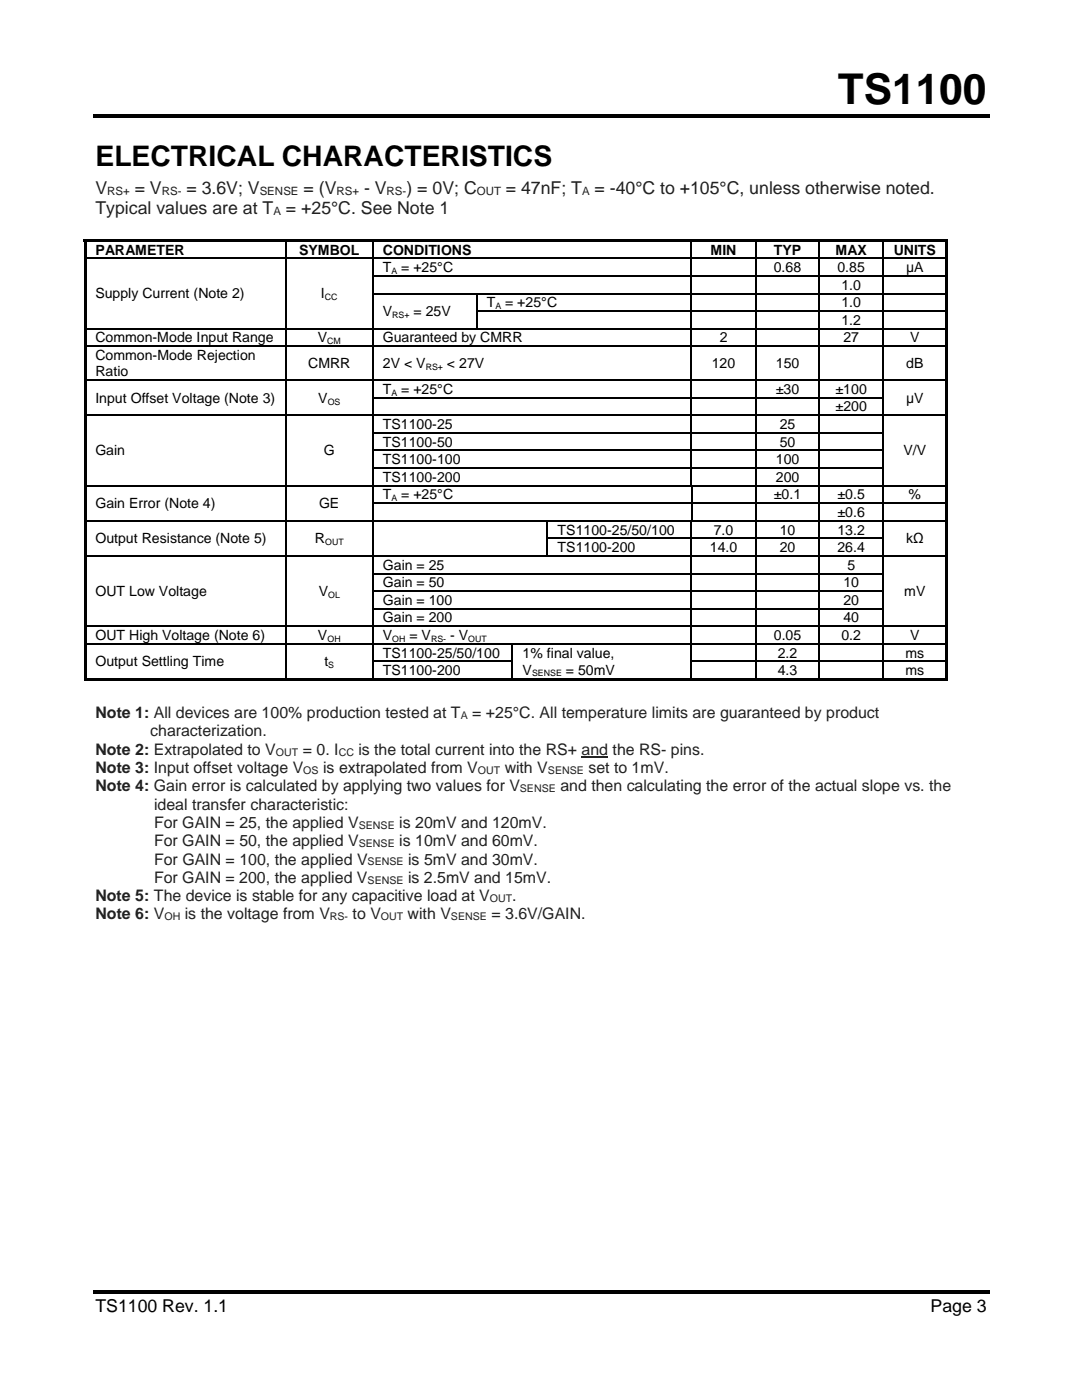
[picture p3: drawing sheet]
<svg xmlns="http://www.w3.org/2000/svg" width="216mm" height="279mm" viewBox="0 0 216 279" stroke-linecap="round" stroke-linejoin="round" font-family="sans-serif">
<defs><g id="words">
<text font-size="8.5" x="167.2" y="20.7">TS1100</text>
<text font-size="5.7" x="19" y="33.2">ELECTRICAL CHARACTERISTICS</text>
<g font-size="3.5" fill="#231f20">
<text x="19" y="38.8">V</text>
<text x="26.9" y="38.8">= V</text>
<text x="37.2" y="38.8">= 3.6V; V</text>
<text x="60.6" y="38.8">= (V</text>
<text x="72.6" y="38.8">- V</text>
<text x="81.1" y="38.8">) = 0V; C</text>
<text x="100.9" y="38.8">= 47nF; T</text>
<text x="118.6" y="38.8">= -40°C to +105°C, unless otherwise noted.</text>
<text x="19.1" y="42.8">Typical values are at T</text>
<text x="57.1" y="42.8">= +25°C. See Note 1</text>
</g>
<g font-size="3.5">
<text x="19" y="261.9">TS1100 Rev. 1.1</text>
<text x="185.7" y="261.9">Page 3</text>
</g>
<g font-size="3.2" fill="#231f20">
<text x="19" y="143.3">Note 1: All devices are 100% production tested at T</text>
<text x="94.2" y="143.3">= +25°C. All temperature limits are guaranteed by product</text>
<text x="30" y="147">characterization.</text>
<text x="19" y="154.3">Note 3: Input offset voltage V</text>
<text x="19.1" y="150.6">Note 2: Extrapolated to V</text>
<text x="60.4" y="150.6">= 0. I</text>
<text x="64.5" y="154.3">is extrapolated from V</text>
<text x="71.5" y="150.6">is the total current into the RS+ and the RS- pins.</text>
<text x="100.7" y="154.3">with V</text>
<text x="117.4" y="154.3">set to 1mV.</text>
<text x="19" y="157.9">Note 4: Gain error is calculated by applying two values for V</text>
<text x="30.7" y="161.6">ideal transfer characteristic:</text>
<text x="111.8" y="157.9">and then calculating the error of the actual slope vs. the</text>
<text x="30.7" y="165.2">For GAIN = 25, the applied V</text>
<text x="79.7" y="165.2">is 20mV and 120mV.</text>
<text x="30.7" y="168.9">For GAIN = 50, the applied V</text>
<text x="30.7" y="172.5">For GAIN = 100, the applied V</text>
<text x="79.7" y="168.9">is 10mV and 60mV.</text>
<text x="81.4" y="172.6">is 5mV and 30mV.</text>
<text x="19" y="179.8">Note 5: The device is stable for any capacitive load at V</text>
<text x="30.7" y="176.2">For GAIN = 200, the applied V</text>
<text x="81.4" y="176.2">is 2.5mV and 15mV.</text>
<text x="102.2" y="179.8">.</text>
<text x="19.1" y="183.5">Note 6: V</text>
<text x="36.9" y="183.5">is the voltage from V</text>
<text x="70.4" y="183.5">to V</text>
<text x="81.3" y="183.5">with V</text>
<text x="98.1" y="183.5">= 3.6V/GAIN.</text>
</g>
<g font-size="2.8">
<text x="19" y="50.8">PARAMETER</text>
<text x="59.7" y="50.8">SYMBOL</text>
<text x="76.4" y="50.8">CONDITIONS</text>
<text x="141.8" y="50.8">MIN</text>
<text x="154.4" y="50.8">TYP</text>
<text x="166.7" y="50.8">MAX</text>
<text x="178.3" y="50.8">UNITS</text>
<text x="19" y="59.6">Supply Current (Note 2)</text>
<text x="64" y="59.6">I</text>
<text x="76.4" y="54.3">T = +25°C</text>
<text x="154.4" y="54.3">0.68</text>
<text x="167.1" y="54.3">0.85</text>
<text x="167.9" y="57.8">1.0</text>
<text x="180.8" y="54.3">μA</text>
<text x="76.4" y="63.1">V</text>
<text x="82.5" y="63.1">= 25V</text>
<text x="97.1" y="61.3">T = +25°C</text>
<text x="167.9" y="61.3">1.0</text>
<text x="167.9" y="64.8">1.2</text>
<text x="19" y="68.3">Common-Mode Input Range</text>
<text x="19" y="71.9">Common-Mode Rejection</text>
<text x="63.4" y="68.3">V</text>
<text x="76.4" y="68.3">Guaranteed by CMRR</text>
<text x="143.6" y="68.3">2</text>
<text x="168.3" y="68.3">27</text>
<text x="181.6" y="68.3">V</text>
<text x="19" y="75.1">Ratio</text>
<text x="61.5" y="73.5">CMRR</text>
<text x="76.4" y="73.5">2V &lt; V</text>
<text x="89.2" y="73.5">&lt; 27V</text>
<text x="142" y="73.5">120</text>
<text x="154.8" y="73.5">150</text>
<text x="180.8" y="73.5">dB</text>
<text x="19" y="80.4">Input Offset Voltage (Note 3)</text>
<text x="63.5" y="80.4">V</text>
<text x="76.4" y="78.6">T = +25°C</text>
<text x="154.8" y="78.6">±30</text>
<text x="166.7" y="78.6">±100</text>
<text x="166.7" y="82.1">±200</text>
<text x="180.8" y="80.4">μV</text>
<text x="76.4" y="89.1">TS1100-50</text>
<text x="76.4" y="85.6">TS1100-25</text>
<text x="155.6" y="89.1">50</text>
<text x="155.6" y="85.6">25</text>
<text x="19" y="90.9">Gain</text>
<text x="64.6" y="90.9">G</text>
<text x="76.4" y="92.6">TS1100-100</text>
<text x="154.8" y="92.6">100</text>
<text x="180.3" y="90.9">V/V</text>
<text x="19" y="101.4">Gain Error (Note 4)</text>
<text x="63.7" y="101.4">GE</text>
<text x="76.4" y="96.2">TS1100-200</text>
<text x="76.4" y="99.7">T = +25°C</text>
<text x="154.4" y="99.7">±0.1</text>
<text x="154.8" y="96.2">200</text>
<text x="167.1" y="99.7">±0.5</text>
<text x="181.3" y="99.7">%</text>
<text x="111.3" y="106.7">TS1100-25/50/100</text>
<text x="142.4" y="106.7">7.0</text>
<text x="155.6" y="106.7">10</text>
<text x="167.1" y="106.7">13.2</text>
<text x="167.1" y="103.2">±0.6</text>
<text x="19" y="108.4">Output Resistance (Note 5)</text>
<text x="62.8" y="108.4">R</text>
<text x="76.4" y="113.7">Gain = 25</text>
<text x="111.3" y="110.2">TS1100-200</text>
<text x="141.6" y="110.2">14.0</text>
<text x="155.6" y="110.2">20</text>
<text x="167.1" y="110.2">26.4</text>
<text x="169.1" y="113.7">5</text>
<text x="180.8" y="108.4">kΩ</text>
<text x="19" y="119">OUT Low Voltage</text>
<text x="63.6" y="119">V</text>
<text x="76.4" y="117.2">Gain = 50</text>
<text x="168.3" y="117.2">10</text>
<text x="180.4" y="119">mV</text>
<text x="76.4" y="120.7">Gain = 100</text>
<text x="76.4" y="124.2">Gain = 200</text>
<text x="168.3" y="120.7">20</text>
<text x="168.3" y="124.2">40</text>
<text x="19" y="127.7">OUT High Voltage (Note 6)</text>
<text x="63.5" y="127.7">V</text>
<text x="76.4" y="127.7">V</text>
<text x="76.4" y="131.3">TS1100-25/50/100</text>
<text x="81.7" y="127.7">= V</text>
<text x="89.8" y="127.7">- V</text>
<text x="104.3" y="131.4">1% final value,</text>
<text x="154.4" y="127.7">0.05</text>
<text x="155.2" y="131.3">2.2</text>
<text x="167.9" y="127.7">0.2</text>
<text x="180.7" y="131.3">ms</text>
<text x="181.6" y="127.7">V</text>
<text x="19" y="133">Output Settling Time</text>
<text x="64.7" y="133">t</text>
<text x="76.4" y="134.8">TS1100-200</text>
<text x="104.3" y="134.6">V</text>
<text x="112.9" y="134.6">= 50mV</text>
<text x="155.2" y="134.8">4.3</text>
<text x="180.7" y="134.8">ms</text>
</g>
<g font-size="2.3" fill="#231f20">
<text x="21.4" y="38.9">RS+</text>
<text x="32.3" y="38.9">RS-</text>
<text x="51.8" y="38.9">SENSE</text>
<text x="67.2" y="38.9">RS+</text>
<text x="77.2" y="38.9">RS-</text>
<text x="95.1" y="38.9">OUT</text>
<text x="116.1" y="38.9">A</text>
<text x="54.6" y="43">A</text>
</g>
<g font-size="2.1" fill="#231f20">
<text x="91.9" y="143.5">A</text>
<text x="55.1" y="150.8">OUT</text>
<text x="60.5" y="154.4">OS</text>
<text x="67.6" y="150.8">CC</text>
<text x="95.3" y="154.4">OUT</text>
<text x="109.3" y="154.4">SENSE</text>
<text x="103.7" y="158.1">SENSE</text>
<text x="71.6" y="165.4">SENSE</text>
<text x="71.6" y="169.1">SENSE</text>
<text x="73.3" y="172.7">SENSE</text>
<text x="73.3" y="176.4">SENSE</text>
<text x="32.8" y="183.6">OH</text>
<text x="65.8" y="183.6">RS-</text>
<text x="76" y="183.6">OUT</text>
<text x="90" y="183.6">SENSE</text>
<text x="97.7" y="180">OUT</text>
</g>
<g font-size="1.8">
<text x="64.8" y="59.9">CC</text>
<text x="78.1" y="54.7">A</text>
<text x="78.3" y="63.4">RS+</text>
<text x="98.8" y="61.7">A</text>
<text x="65.3" y="68.7">CM</text>
<text x="84.9" y="73.8">RS+</text>
<text x="65.4" y="80.7">OS</text>
<text x="78.1" y="79">A</text>
<text x="78.1" y="100">A</text>
<text x="64.9" y="108.8">OUT</text>
<text x="65.5" y="119.3">OL</text>
<text x="65.3" y="128.1">OH</text>
<text x="78.3" y="128.1">OH</text>
<text x="86" y="128.1">RS-</text>
<text x="93.4" y="128.1">OUT</text>
<text x="65.5" y="133.4">S</text>
<text x="106.2" y="135">SENSE</text>
</g>
</g></defs>
<g fill="#000">
<path d="M18.5 22.8h178.9v.8h-178.9zM16.7 47.7h.6v.5h-.6zM16.7 47.7h172.5v.5h-172.5zM16.7 48.2h.6v3.2h-.6zM16.7 51.4h.6v.3h-.6zM16.7 51.7h.6v3.2h-.6zM16.7 54.9h.6v.3h-.6zM16.7 55.2h.6v3.3h-.6zM16.7 58.5h.6v.2h-.6zM57 51.4h.2v.3h-.2zM57 54.9h.2v.3h-.2zM57 58.5h.2v.2h-.2z"/>
<path d="M74.2 51.4h.3v.3h-.3zM74.2 54.9h.3v.3h-.3zM74.2 58.5h.3v.2h-.3zM95 58.5h.2v.2h-.2zM137.8 51.4h.3v.3h-.3zM137.8 54.9h.3v.3h-.3zM137.8 58.5h.3v.2h-.3zM150.7 51.4h.2v.3h-.2zM150.7 54.9h.2v.3h-.2zM150.7 58.5h.2v.2h-.2zM163.4 51.4h.2v.3h-.2zM163.4 54.9h.2v.3h-.2z"/>
<path d="M163.4 58.5h.2v.2h-.2zM176.1 51.4h.2v.3h-.2zM176.1 54.9h.2v.3h-.2zM176.1 58.5h.2v.2h-.2zM188.6 47.7h.6v.5h-.6zM188.6 48.2h.6v3.2h-.6zM188.6 51.4h.6v.3h-.6zM188.6 51.7h.6v3.2h-.6zM188.6 54.9h.6v.3h-.6zM188.6 55.2h.6v3.3h-.6zM188.6 58.5h.6v.2h-.6zM16.7 58.7h.6v3.3h-.6z"/>
<path d="M16.7 62h.6v.2h-.6zM16.7 62.2h.6v3.3h-.6zM16.7 65.5h.6v.2h-.6zM16.7 65.7h.6v3.3h-.6zM16.7 69h.6v.3h-.6zM16.7 69.3h.6v6.4h-.6zM16.7 75.7h.6v.3h-.6zM16.7 76h.6v3.2h-.6zM16.7 79.2h.6v.3h-.6zM57 62h.2v.2h-.2zM57 65.5h.2v.2h-.2zM57 69h.2v.3h-.2z"/>
<path d="M57 75.7h.2v.3h-.2zM57 79.2h.2v.3h-.2zM74.2 62h.3v.2h-.3zM74.2 65.5h.3v.2h-.3zM74.2 69h.3v.3h-.3zM74.2 75.7h.3v.3h-.3zM74.2 79.2h.3v.3h-.3zM95 62h.2v.2h-.2zM137.8 62h.3v.2h-.3zM137.8 65.5h.3v.2h-.3zM137.8 69h.3v.3h-.3zM137.8 75.7h.3v.3h-.3z"/>
<path d="M137.8 79.2h.3v.3h-.3zM150.7 62h.2v.2h-.2zM150.7 65.5h.2v.2h-.2zM150.7 69h.2v.3h-.2zM150.7 75.7h.2v.3h-.2zM150.7 79.2h.2v.3h-.2zM163.4 62h.2v.2h-.2zM163.4 65.5h.2v.2h-.2zM163.4 69h.2v.3h-.2zM163.4 75.7h.2v.3h-.2zM163.4 79.2h.2v.3h-.2zM176.1 62h.2v.2h-.2z"/>
<path d="M176.1 65.5h.2v.2h-.2zM176.1 69h.2v.3h-.2zM176.1 75.7h.2v.3h-.2zM176.1 79.2h.2v.3h-.2zM188.6 58.7h.6v3.3h-.6zM188.6 62h.6v.2h-.6zM188.6 62.2h.6v3.3h-.6zM188.6 65.5h.6v.2h-.6zM188.6 65.7h.6v3.3h-.6zM188.6 69h.6v.3h-.6zM188.6 69.3h.6v6.4h-.6zM188.6 75.7h.6v.3h-.6z"/>
<path d="M188.6 76h.6v3.2h-.6zM188.6 79.2h.6v.3h-.6zM16.7 79.5h.6v3.3h-.6zM16.7 82.8h.6v.2h-.6zM16.7 83h.6v3.3h-.6zM16.7 86.3h.6v.3h-.6zM16.7 86.6h.6v3.2h-.6zM16.7 89.8h.6v.2h-.6zM16.7 90h.6v3.3h-.6zM16.7 93.3h.6v.3h-.6zM16.7 93.6h.6v3.2h-.6zM16.7 96.8h.6v.3h-.6z"/>
<path d="M57 82.8h.2v.2h-.2zM57 86.3h.2v.3h-.2zM57 89.8h.2v.2h-.2zM57 93.3h.2v.3h-.2zM57 96.8h.2v.3h-.2zM74.2 82.8h.3v.2h-.3zM74.2 86.3h.3v.3h-.3zM74.2 89.8h.3v.2h-.3zM74.2 93.3h.3v.3h-.3zM74.2 96.8h.3v.3h-.3zM137.8 82.8h.3v.2h-.3zM137.8 86.3h.3v.3h-.3z"/>
<path d="M137.8 89.8h.3v.2h-.3zM137.8 93.3h.3v.3h-.3zM138 97l.2 .1zM150.7 82.8h.2v.2h-.2zM150.7 86.3h.2v.3h-.2zM150.7 89.8h.2v.2h-.2zM150.7 93.3h.2v.3h-.2zM150.7 96.8h.2v.3h-.2zM163.4 82.8h.2v.2h-.2zM163.4 86.3h.2v.3h-.2zM163.4 89.8h.2v.2h-.2zM163.4 93.3h.2v.3h-.2z"/>
<path d="M163.4 96.8h.2v.3h-.2zM176.1 82.8h.2v.2h-.2zM176.1 86.3h.2v.3h-.2zM176.1 89.8h.2v.2h-.2zM176.1 93.3h.2v.3h-.2zM176.1 96.8h.2v.3h-.2zM188.6 79.5h.6v3.3h-.6zM188.6 82.8h.6v.2h-.6zM188.6 83h.6v3.3h-.6zM188.6 86.3h.6v.3h-.6zM188.6 86.6h.6v3.2h-.6zM188.6 89.8h.6v.2h-.6z"/>
<path d="M188.6 90h.6v3.3h-.6zM188.6 93.3h.6v.3h-.6zM188.6 93.6h.6v3.2h-.6zM188.6 96.8h.6v.3h-.6zM16.7 97.1h.6v3.2h-.6zM16.7 100.3h.6v.3h-.6zM16.7 100.6h.6v3.2h-.6zM16.7 103.8h.6v.3h-.6zM16.7 104.1h.6v3.2h-.6zM16.7 107.3h.6v.3h-.6zM16.7 107.6h.6v3.2h-.6zM16.7 110.8h.6v.3h-.6z"/>
<path d="M16.7 111.1h.6v3.2h-.6zM16.7 114.3h.6v.3h-.6zM16.7 114.6h.6v3.3h-.6zM16.7 117.9h.6v.2h-.6zM57 100.3h.2v.3h-.2zM57 103.8h.2v.3h-.2zM57 107.3h.2v.3h-.2zM57 110.8h.2v.3h-.2zM57 114.3h.2v.3h-.2zM57 117.9h.2v.2h-.2zM74.2 100.3h.3v.3h-.3zM74.2 103.8h.3v.3h-.3z"/>
<path d="M74.2 107.3h.3v.3h-.3zM74.2 110.8h.3v.3h-.3zM74.2 114.3h.3v.3h-.3zM74.2 117.9h.3v.2h-.3zM109.1 103.8h.3v.3h-.3zM109.1 107.3h.3v.3h-.3zM137.8 103.8h.3v.3h-.3zM137.8 107.3h.3v.3h-.3zM137.8 110.8h.3v.3h-.3zM137.8 114.3h.3v.3h-.3zM137.8 117.9h.3v.2h-.3zM138 100.3h.2v.3h-.2z"/>
<path d="M150.7 100.3h.2v.3h-.2zM150.7 103.8h.2v.3h-.2zM150.7 107.3h.2v.3h-.2zM150.7 110.8h.2v.3h-.2zM150.7 114.3h.2v.3h-.2zM150.7 117.9h.2v.2h-.2zM163.4 100.3h.2v.3h-.2zM163.4 103.8h.2v.3h-.2zM163.4 107.3h.2v.3h-.2zM163.4 110.8h.2v.3h-.2zM163.4 114.3h.2v.3h-.2zM163.4 117.9h.2v.2h-.2z"/>
<path d="M176.1 100.3h.2v.3h-.2zM176.1 103.8h.2v.3h-.2zM176.1 107.3h.2v.3h-.2zM176.1 110.8h.2v.3h-.2zM176.1 114.3h.2v.3h-.2zM176.1 117.9h.2v.2h-.2zM188.6 97.1h.6v3.2h-.6zM188.6 100.3h.6v.3h-.6zM188.6 100.6h.6v3.2h-.6zM188.6 103.8h.6v.3h-.6zM188.6 104.1h.6v3.2h-.6zM188.6 107.3h.6v.3h-.6z"/>
<path d="M188.6 107.6h.6v3.2h-.6zM188.6 110.8h.6v.3h-.6zM188.6 111.1h.6v3.2h-.6zM188.6 114.3h.6v.3h-.6zM188.6 114.6h.6v3.3h-.6zM188.6 117.9h.6v.2h-.6zM16.7 118.1h.6v3.3h-.6zM16.7 121.4h.6v.2h-.6zM16.7 121.6h.6v3.3h-.6zM16.7 124.9h.6v.3h-.6zM16.7 125.2h.6v3.2h-.6zM16.7 128.4h.6v.3h-.6z"/>
<path d="M16.7 128.7h.6v3.2h-.6zM16.7 131.9h.6v.3h-.6zM16.7 132.2h.6v3.7h-.6zM16.7 135.4h40.3v.5h-40.3zM57 121.4h.2v.2h-.2zM57 124.9h.2v.3h-.2zM57 128.4h.2v.3h-.2zM57 131.9h.2v.3h-.2zM57 135.4h17.2v.5h-17.2zM74.2 121.4h.3v.2h-.3zM74.2 124.9h.3v.3h-.3zM74.2 128.4h.3v.3h-.3z"/>
<path d="M74.2 131.9h.3v.3h-.3zM74.2 135.4h27.9v.5h-27.9zM102.1 128.4h.3v.3h-.3zM102.1 131.9h.3v.3h-.3zM102.1 135.4h35.7v.5h-35.7zM137.8 121.4h.3v.2h-.3zM137.8 124.9h.3v.3h-.3zM137.8 128.4h.3v.3h-.3zM137.8 131.9h.3v.3h-.3zM137.8 135.4h12.9v.5h-12.9zM150.7 121.4h.2v.2h-.2zM150.7 124.9h.2v.3h-.2z"/>
<path d="M150.7 128.4h.2v.3h-.2zM150.7 131.9h.2v.3h-.2zM150.7 135.4h12.7v.5h-12.7zM163.4 121.4h.2v.2h-.2zM163.4 124.9h.2v.3h-.2zM163.4 128.4h.2v.3h-.2zM163.4 131.9h.2v.3h-.2zM163.4 135.4h12.7v.5h-12.7zM176.1 121.4h.2v.2h-.2zM176.1 124.9h.2v.3h-.2zM176.1 128.4h.2v.3h-.2zM176.1 131.9h.2v.3h-.2z"/>
<path d="M176.1 135.4h12.5v.5h-12.5zM188.6 118.1h.6v3.3h-.6zM188.6 121.4h.6v.2h-.6zM188.6 121.6h.6v3.3h-.6zM188.6 124.9h.6v.3h-.6zM188.6 125.2h.6v3.2h-.6zM188.6 128.4h.6v.3h-.6zM188.6 128.7h.6v3.2h-.6zM188.6 131.9h.6v.3h-.6zM188.6 132.2h.6v3.7h-.6zM188.6 135.4h.6v.5h-.6zM18.5 257.5h178.9v.7h-178.9z"/>
</g>
<g fill="none" stroke="#000" stroke-width=".25">
<path d="M17.3 51.6h39.7M57.1 48.2v3.2M57.1 51.7v3.2M57.1 55.2v3.3M57.1 58.7v3.3M57.2 51.6h17M74.4 48.2v3.2M74.4 51.7v3.2M74.4 55.2v3.3M74.4 58.7v3.3M74.5 51.6h63.3M74.5 55.1h63.3"/>
<path d="M74.5 58.6h20.5M95.1 58.7v3.3M95.2 58.6h42.6M138 48.2v3.2M138 51.7v3.2M138 55.2v3.3M138 58.7v3.3M138.1 51.6h12.6M138.1 55.1h12.6M138.1 58.6h12.6M150.8 48.2v3.2M150.8 51.7v3.2"/>
<path d="M150.8 55.2v3.3M150.8 58.7v3.3M150.9 51.6h12.5M150.9 55.1h12.5M150.9 58.6h12.5M163.5 48.2v3.2M163.5 51.7v3.2M163.5 55.2v3.3M163.5 58.7v3.3M163.6 51.6h12.5M163.6 55.1h12.5M163.6 58.6h12.5"/>
<path d="M176.2 48.2v3.2M176.2 51.7v3.2M176.2 55.2v3.3M176.2 58.7v3.3M176.3 51.6h12.3M176.3 55.1h12.3M176.3 58.6h12.3M17.3 65.6h39.7M17.3 69.1h39.7M17.3 75.9h39.7M57.1 62.2v3.3M57.1 65.7v3.3"/>
<path d="M57.1 69.3v6.4M57.1 76v3.2M57.1 79.5v3.3M57.2 65.6h17M57.2 69.1h17M57.2 75.9h17M74.4 62.2v3.3M74.4 65.7v3.3M74.4 69.3v6.4M74.4 76v3.2M74.4 79.5v3.3M74.5 65.6h63.3"/>
<path d="M74.5 69.1h63.3M74.5 75.9h63.3M74.5 79.4h63.3M95.1 62.2v3.3M95.2 62.1h42.6M138 62.2v3.3M138 65.7v3.3M138 69.3v6.4M138 76v3.2M138 79.5v3.3M138.1 62.1h12.6M138.1 65.6h12.6"/>
<path d="M138.1 69.1h12.6M138.1 75.9h12.6M138.1 79.4h12.6M150.8 62.2v3.3M150.8 65.7v3.3M150.8 69.3v6.4M150.8 76v3.2M150.8 79.5v3.3M150.9 62.1h12.5M150.9 65.6h12.5M150.9 69.1h12.5M150.9 75.9h12.5"/>
<path d="M150.9 79.4h12.5M163.5 62.2v3.3M163.5 65.7v3.3M163.5 69.3v6.4M163.5 76v3.2M163.5 79.5v3.3M163.6 62.1h12.5M163.6 65.6h12.5M163.6 69.1h12.5M163.6 75.9h12.5M163.6 79.4h12.5M176.2 62.2v3.3"/>
<path d="M176.2 65.7v3.3M176.2 69.3v6.4M176.2 76v3.2M176.2 79.5v3.3M176.3 62.1h12.3M176.3 65.6h12.3M176.3 69.1h12.3M176.3 75.9h12.3M17.3 82.9h39.7M17.3 96.9h39.7M57.1 83v3.3M57.1 86.6v3.2"/>
<path d="M57.1 90v3.3M57.1 93.6v3.2M57.1 97.1v3.2M57.2 82.9h17M57.2 96.9h17M74.4 83v3.3M74.4 86.6v3.2M74.4 90v3.3M74.4 93.6v3.2M74.4 97.1v3.2M74.5 82.9h63.3M74.5 86.4h63.3"/>
<path d="M74.5 89.9h63.3M74.5 93.4h63.3M74.5 96.9h76.2M138 83v3.3M138 86.6v3.2M138 90v3.3M138 93.6v3.2M138.1 82.9h12.6M138.1 86.4h12.6M138.1 89.9h12.6M138.1 93.4h12.6M138.1 97.1v3.2"/>
<path d="M150.8 83v3.3M150.8 86.6v3.2M150.8 90v3.3M150.8 93.6v3.2M150.8 97.1v3.2M150.9 82.9h12.5M150.9 86.4h12.5M150.9 89.9h12.5M150.9 93.4h12.5M150.9 96.9h12.5M163.5 83v3.3M163.5 86.6v3.2"/>
<path d="M163.5 90v3.3M163.5 93.6v3.2M163.5 97.1v3.2M163.6 82.9h12.5M163.6 86.4h12.5M163.6 89.9h12.5M163.6 93.4h12.5M163.6 96.9h12.5M176.2 83v3.3M176.2 86.6v3.2M176.2 90v3.3M176.2 93.6v3.2"/>
<path d="M176.2 97.1v3.2M176.3 82.9h12.3M176.3 96.9h12.3M17.3 103.9h39.7M17.3 111h39.7M57.1 100.6v3.2M57.1 104.1v3.2M57.1 107.6v3.2M57.1 111.1v3.2M57.1 114.6v3.3M57.1 118.1v3.3M57.2 103.9h17"/>
<path d="M57.2 111h17M74.4 100.6v3.2M74.4 104.1v3.2M74.4 107.6v3.2M74.4 111.1v3.2M74.4 114.6v3.3M74.4 118.1v3.3M74.5 100.4h63.5M74.5 103.9h34.6M74.5 111h63.3M74.5 114.5h63.3M74.5 118h63.3"/>
<path d="M109.2 104.1v3.2M109.2 107.6v3.2M109.4 103.9h28.4M109.4 107.5h28.4M138 104.1v3.2M138 107.6v3.2M138 111.1v3.2M138 114.6v3.3M138 118.1v3.3M138.1 103.9h12.6M138.1 107.5h12.6M138.1 111h12.6"/>
<path d="M138.1 114.5h12.6M138.1 118h12.6M138.1 100.6v3.2M138.2 100.4h12.5M150.8 100.6v3.2M150.8 104.1v3.2M150.8 107.6v3.2M150.8 111.1v3.2M150.8 114.6v3.3M150.8 118.1v3.3M150.9 100.4h12.5M150.9 103.9h12.5"/>
<path d="M150.9 107.5h12.5M150.9 111h12.5M150.9 114.5h12.5M150.9 118h12.5M163.5 100.6v3.2M163.5 104.1v3.2M163.5 107.6v3.2M163.5 111.1v3.2M163.5 114.6v3.3M163.5 118.1v3.3M163.6 100.4h12.5M163.6 103.9h12.5"/>
<path d="M163.6 107.5h12.5M163.6 111h12.5M163.6 114.5h12.5M163.6 118h12.5M176.2 100.6v3.2M176.2 104.1v3.2M176.2 107.6v3.2M176.2 111.1v3.2M176.2 114.6v3.3M176.2 118.1v3.3M176.3 100.4h12.3M176.3 103.9h12.3"/>
<path d="M176.3 111h12.3M17.3 125h39.7M17.3 128.5h39.7M57.1 121.6v3.3M57.1 125.2v3.2M57.1 128.7v3.2M57.1 132.2v3.2M57.2 125h17M57.2 128.5h17M74.4 121.6v3.3M74.4 125.2v3.2M74.4 128.7v3.2"/>
<path d="M74.4 132.2v3.2M74.5 121.5h63.3M74.5 125h63.3M74.5 128.5h27.6M74.5 132h27.6M102.3 128.7v3.2M102.3 132.2v3.2M102.4 128.5h35.4M138 121.6v3.3M138 125.2v3.2M138 128.7v3.2M138 132.2v3.2"/>
<path d="M138.1 121.5h12.6M138.1 125h12.6M138.1 128.5h12.6M138.1 132h12.6M150.8 121.6v3.3M150.8 125.2v3.2M150.8 128.7v3.2M150.8 132.2v3.2M150.9 121.5h12.5M150.9 125h12.5M150.9 128.5h12.5M150.9 132h12.5"/>
<path d="M163.5 121.6v3.3M163.5 125.2v3.2M163.5 128.7v3.2M163.5 132.2v3.2M163.6 121.5h12.5M163.6 125h12.5M163.6 128.5h12.5M163.6 132h12.5M176.2 121.6v3.3M176.2 125.2v3.2M176.2 128.7v3.2M176.2 132.2v3.2"/>
<path d="M176.3 125h12.3M176.3 128.5h12.3M176.3 132h12.3"/>
</g>
<path d="M116.1 151.1h5.2" fill="none" stroke="#231f20" stroke-width=".23"/>
<use href="#words"/>
</svg>
